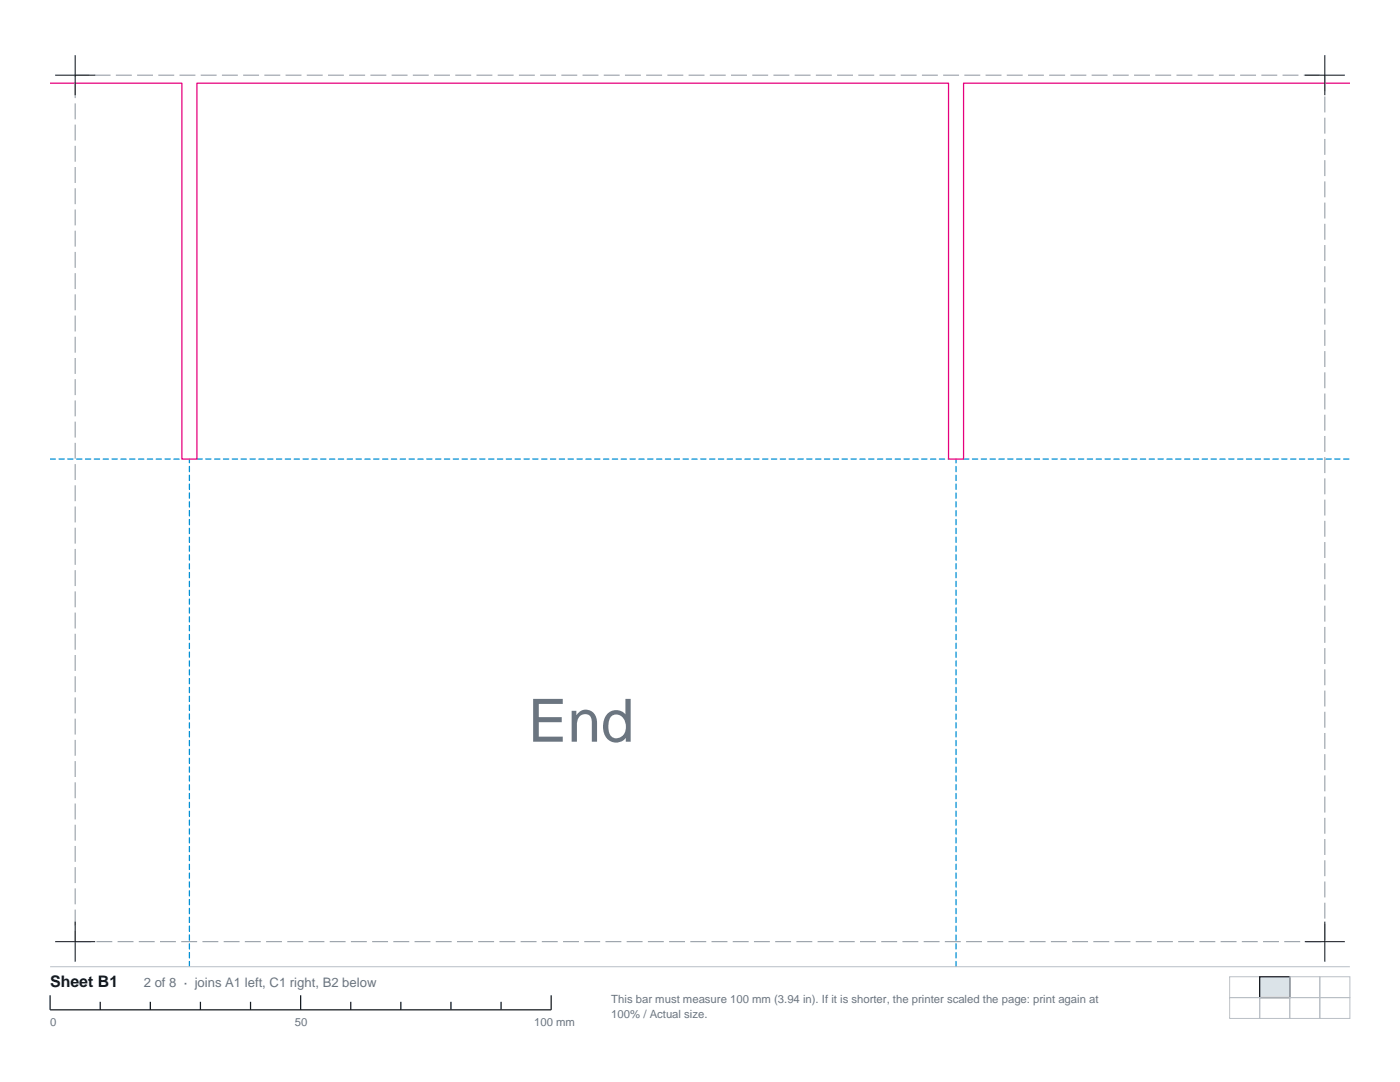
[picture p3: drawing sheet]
<svg xmlns="http://www.w3.org/2000/svg" width="279mm" height="216mm" viewBox="0 0 279 216" stroke-linecap="round" stroke-linejoin="round" font-family="sans-serif">
<defs><g id="words">
<text font-size="11.9" fill="#6b7580" x="105.4" y="148">End</text>
<text font-size="3.2" fill="#12171c" x="10" y="196.9">Sheet B1</text>
<text font-size="2.6" fill="#6b7580" x="28.7" y="196.9">2 of 8 · joins A1 left, C1 right, B2 below</text>
<g font-size="2.3" fill="#6b7580">
<text x="122" y="200.1">This bar must measure 100 mm (3.94 in). If it is shorter, the printer scaled the page: print again at</text>
<text x="122" y="203.2">100% / Actual size.</text>
<text x="10" y="204.7">0</text>
<text x="58.9" y="204.7">50</text>
<text x="106.6" y="204.7">100 mm</text>
</g>
</g></defs>
<path d="M10 91.6h26.3M39.3 91.6h150M192.3 91.6h77.1M37.8 192.9v-101.3M190.8 192.9v-101.3" fill="none" stroke="#008fd4" stroke-width=".25" stroke-dasharray="1.1 .7"/>
<path d="M10 16.6h26.3v75h3v-75h150v75h3v-75h77.1" fill="none" stroke="#e6007d" stroke-width=".25"/>
<path d="M15 15h249.4v172.9h-249.4z" fill="none" stroke="#8c949e" stroke-width=".2" stroke-dasharray="3.2 1.1" stroke-linecap="butt"/>
<path d="M11 15h8M15 11v8M260.4 15h8M264.4 11v8M11 187.9h8M15 183.9v8M260.4 187.9h8M264.4 183.9v8" fill="none" stroke="#12171c" stroke-width=".2"/>
<path d="M10 192.9h259.4M245.4 194.9h6v4.2h-6z" fill="none" stroke="#b8bfc7" stroke-width=".2"/>
<path d="M10 198.6v2.9h100v-2.9M20 199.9v1.6M30 199.9v1.6M40 199.9v1.6M50 199.9v1.6M60 198.6v2.9M70 199.9v1.6M80 199.9v1.6M90 199.9v1.6M100 199.9v1.6" fill="none" stroke="#12171c" stroke-width=".25"/>
<path d="M251.4 194.9h6v4.2h-6z" fill="#dbe3e8" stroke="#12171c" stroke-width=".25"/>
<path d="M245.4 199.1h6v4.1h-6zM251.4 199.1h6v4.1h-6zM257.4 194.9h6v4.2h-6zM257.4 199.1h6v4.1h-6zM263.4 194.9h6v4.2h-6zM263.4 199.1h6v4.1h-6z" fill="none" stroke="#b8bfc7" stroke-width=".2"/>
<use href="#words"/>
</svg>
